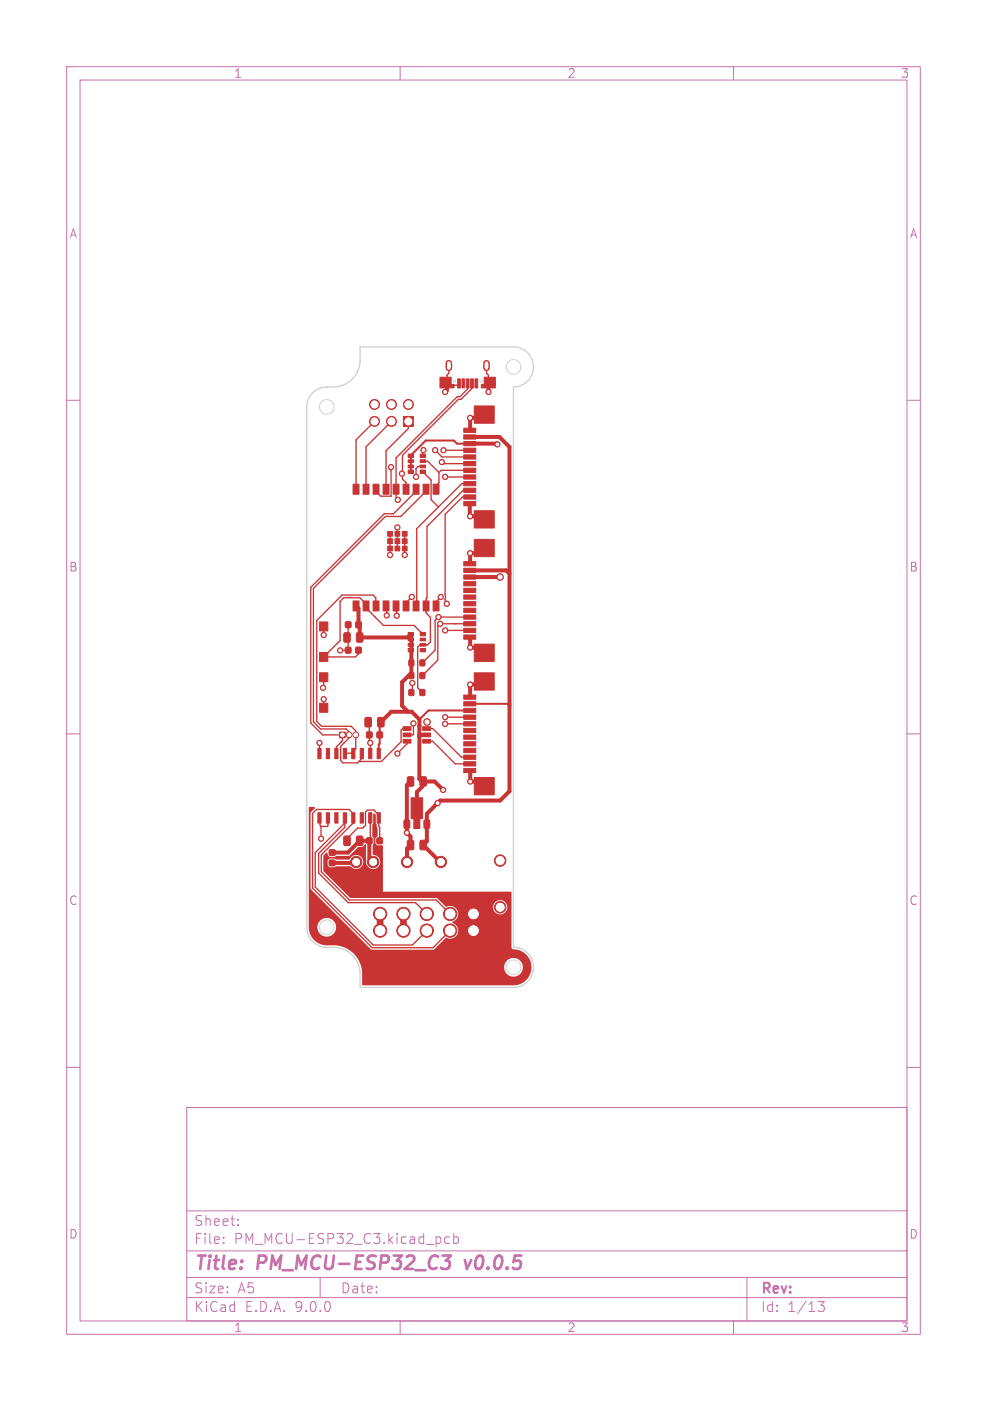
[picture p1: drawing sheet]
<svg xmlns="http://www.w3.org/2000/svg" width="148mm" height="210mm" viewBox="0 0 148 210" stroke-linecap="round" stroke-linejoin="round" font-family="sans-serif">
<defs><g id="words">
<g font-size="2.8" fill="#c872ab">
<text x="29" y="190.9">Title:</text>
<text x="38.7" y="190.9">PM_MCU-ESP32_C3</text>
<text x="70.6" y="190.9">v0.0.5</text>
</g>
<g font-size="2.1" fill="#c872ab">
<text x="29" y="184">Sheet:</text>
<text x="29" y="186.7">File:</text>
<text x="35.1" y="186.7">PM_MCU-ESP32_C3.kicad_pcb</text>
<text x="29" y="196.9">KiCad</text>
<text x="29" y="194.1">Size:</text>
<text x="35.7" y="194.1">A5</text>
<text x="36.7" y="196.9">E.D.A.</text>
<text x="44.3" y="196.9">9.0.0</text>
<text x="51" y="194.1">Date:</text>
<text x="114" y="194.3">Rev:</text>
<text x="114" y="196.9">Id:</text>
<text x="118.1" y="196.9">1/13</text>
</g>
<g font-size="1.8" fill="#c872ab">
<text x="35" y="11.9">1</text>
<text x="85" y="11.9">2</text>
<text x="135" y="11.9">3</text>
<text x="10.3" y="35.9">A</text>
<text x="136.4" y="35.9">A</text>
<text x="10.3" y="85.9">B</text>
<text x="136.3" y="85.9">B</text>
<text x="10.3" y="135.9">C</text>
<text x="136.3" y="135.9">C</text>
<text x="10.3" y="185.9">D</text>
<text x="136.3" y="185.9">D</text>
<text x="35" y="199.9">1</text>
<text x="85" y="199.9">2</text>
<text x="135" y="199.9">3</text>
</g>
</g></defs>
<g fill="none" stroke="#c872ab" stroke-width=".15">
<path d="M10 10h128v190h-128zM12 12h124v186h-124zM60 10v2M110 10v2M10 60h2M136 60h2M10 110h2M136 110h2M10 160h2M28 166h108v32h-108zM136 160h2M28 194.5h108"/>
<path d="M28 191.5h108M28 187.5h108M28 181.5h108M33.5 186.3v.1M33.5 185.5v.1M35.7 183.6v.1M35.7 182.8v.1M48 191.5v3M60 198v2M65.5 185.4l.5 .1 .1 .2-.1 .6-.2 .1h-.3M67.4 185.5l-.4-.1-.3 .3v.4l.1 .2h.6M68 185.5l.5-.1 .2 .3v.4l-.1 .2h-.6"/>
<path d="M68 184.9v1.5M110 198v2M112 191.5v6.5M122.7 195.1h.9l-.5 .6a.41 .41 0 0 1 .5 .3v.3l-.1 .2h-.8"/>
</g>
<path d="M66.4 188.2h1.2l-.8 .8h.3l.3 .2v.6l-.4 .4h-.6M69.7 188.9l.3 1.3" fill="none" stroke="#c872ab" stroke-width=".4"/>
<g fill="#c83434" stroke="#c83434" stroke-width=".15">
<path d="M69.5 75.2h1.8v.6h-1.8z"/>
<path d="M69.5 74.2h1.8v.6h-1.8z"/>
<path d="M69.5 73.2h1.8v.6h-1.8z"/>
<path d="M69.5 72.2h1.8v.6h-1.8z"/>
<path d="M69.5 71.2h1.8v.6h-1.8z"/>
<path d="M69.5 70.2h1.8v.6h-1.8z"/>
<path d="M69.5 69.2h1.8v.6h-1.8z"/>
<path d="M69.5 68.2h1.8v.6h-1.8z"/>
<path d="M69.5 67.2h1.8v.6h-1.8z"/>
<path d="M69.5 66.2h1.8v.6h-1.8z"/>
<path d="M69.5 65.2h1.8v.6h-1.8z"/>
<path d="M69.5 64.2h1.8v.6h-1.8z"/>
<path d="M71.1 76.6h3v2.5h-3z"/>
<path d="M71.1 60.9h3v2.5h-3z"/>
<path d="M69.5 95.2h1.8v.6h-1.8z"/>
<path d="M69.5 94.2h1.8v.6h-1.8z"/>
<path d="M69.5 93.2h1.8v.6h-1.8z"/>
<path d="M69.5 92.2h1.8v.6h-1.8z"/>
<path d="M69.5 91.2h1.8v.6h-1.8z"/>
<path d="M69.5 90.2h1.8v.6h-1.8z"/>
<path d="M69.5 89.2h1.8v.6h-1.8z"/>
<path d="M69.5 88.2h1.8v.6h-1.8z"/>
<path d="M69.5 87.2h1.8v.6h-1.8z"/>
<path d="M69.5 86.2h1.8v.6h-1.8z"/>
<path d="M69.5 85.2h1.8v.6h-1.8z"/>
<path d="M69.5 84.2h1.8v.6h-1.8z"/>
<path d="M71.1 96.6h3v2.5h-3z"/>
<path d="M71.1 80.9h3v2.5h-3z"/>
<path d="M47.9 93.2h1.3v1.4h-1.3z"/>
<path d="M47.9 97.8h1.3v1.3h-1.3z"/>
<path d="M52.9 90.1h.9v1.5h-.9z"/>
<path d="M54.4 90.1h.9v1.5h-.9z"/>
<path d="M55.9 90.1h.9v1.5h-.9z"/>
<path d="M57.4 90.1h.9v1.5h-.9z"/>
<path d="M58.9 90.1h.9v1.5h-.9z"/>
<path d="M60.4 90.1h.9v1.5h-.9z"/>
<path d="M61.9 90.1h.9v1.5h-.9z"/>
<path d="M63.4 90.1h.9v1.5h-.9z"/>
<path d="M64.9 90.1h.9v1.5h-.9z"/>
<path d="M64.9 72.6h.9v1.5h-.9z"/>
<path d="M63.4 72.6h.9v1.5h-.9z"/>
<path d="M61.9 72.6h.9v1.5h-.9z"/>
<path d="M60.4 72.6h.9v1.5h-.9z"/>
<path d="M58.9 72.6h.9v1.5h-.9z"/>
<path d="M57.4 72.6h.9v1.5h-.9z"/>
<path d="M55.9 72.6h.9v1.5h-.9z"/>
<path d="M54.4 72.6h.9v1.5h-.9z"/>
<path d="M52.9 72.6h.9v1.5h-.9z"/>
<path d="M58.1 81.9h.7v.7h-.7z"/>
<path d="M59.2 81.9h.7v.7h-.7z"/>
<path d="M60.3 81.9h.7v.7h-.7z"/>
<path d="M58.1 80.8h.7v.7h-.7z"/>
<path d="M59.2 80.8h.7v.7h-.7z"/>
<path d="M60.3 80.8h.7v.7h-.7z"/>
<path d="M58.1 79.7h.7v.7h-.7z"/>
<path d="M59.2 79.7h.7v.7h-.7z"/>
<path d="M60.3 79.7h.7v.7h-.7z"/>
<path d="M56.6 109.8h.7v.8h-.7z"/>
<path d="M55 109.8h.8v.8h-.8z"/>
<path d="M53.4 97.1h.7v.8h-.7z"/>
<path d="M51.8 97.1h.8v.8h-.8z"/>
<path d="M60.5 62.4h1.5v1.5h-1.5z"/>
<path d="M60.6 123l.6-.1 .2 .1 .1 1-.2 .2h-.5l-.2-.1z"/>
<path d="M61.6 119.6h1.8v3.1h-.4v1.5h-.9v-1.5h-.5z"/>
<path d="M63.6 123l.6-.1 .2 .1 .1 1-.2 .2h-.5l-.2-.1z"/>
<path d="M71.2 56.8h.4v1.3h-.4z"/>
<path d="M70.6 56.8h.4v1.3h-.4z"/>
<path d="M69.9 56.8h.4v1.3h-.4z"/>
<path d="M69.3 56.8h.4v1.3h-.4z"/>
<path d="M72.6 56.5h1.7v1.1h-1.7z"/>
<path d="M72.2 57.6h2.1v.5h-2.1z"/>
<path d="M68.6 56.8h.4v1.3h-.4z"/>
<path d="M66 57.6h2.1v.5h-2.1z"/>
<path d="M66 56.5h1.7v1.1h-1.7z"/>
<path d="M53.4 93.2h.7v.9h-.7z"/>
<path d="M51.8 93.2h.8v.9h-.8z"/>
<path d="M61.2 94.8h.8v.5h-.8z"/>
<path d="M61.2 95.7h.8v.4h-.8z"/>
<path d="M61.2 96.5h.8v.4h-.8z"/>
<path d="M61.2 97.2h.8v.5h-.8z"/>
<path d="M63 97.2h.8v.5h-.8z"/>
<path d="M63 96.5h.8v.4h-.8z"/>
<path d="M63 95.7h.8v.4h-.8z"/>
<path d="M63 94.8h.8v.5h-.8z"/>
<path d="M63 126l.7-.1 .2 .2 .1 1-.2 .3h-.6l-.2-.2z"/>
<path d="M61.1 126l.7-.1 .2 .2 .1 1-.2 .3h-.6l-.2-.2z"/>
<path d="M56.6 112.2h.4v1.5h-.4z"/>
<path d="M55.3 112.2h.5v1.5h-.5z"/>
<path d="M54 112.2h.5v1.5h-.5z"/>
<path d="M52.7 112.2h.5v1.5h-.5z"/>
<path d="M51.5 112.2h.5v1.5h-.5z"/>
<path d="M50.2 112.2h.5v1.5h-.5z"/>
<path d="M48.9 112.2h.5v1.5h-.5z"/>
<path d="M47.7 112.2h.4v1.5h-.4z"/>
<path d="M47.7 121.8h.4v1.6h-.4z"/>
<path d="M48.9 121.8h.5v1.6h-.5z"/>
<path d="M50.2 121.8h.5v1.6h-.5z"/>
<path d="M51.5 121.8h.5v1.6h-.5z"/>
<path d="M52.7 121.8h.5v1.6h-.5z"/>
<path d="M54 121.8h.5v1.6h-.5z"/>
<path d="M55.3 121.8h.5v1.6h-.5z"/>
<path d="M56.6 121.8h.4v1.6h-.4z"/>
<path d="M69.5 115.2h1.8v.6h-1.8z"/>
<path d="M69.5 114.2h1.8v.6h-1.8z"/>
<path d="M69.5 113.2h1.8v.6h-1.8z"/>
<path d="M69.5 112.2h1.8v.6h-1.8z"/>
<path d="M69.5 111.2h1.8v.6h-1.8z"/>
<path d="M69.5 110.2h1.8v.6h-1.8z"/>
<path d="M69.5 109.2h1.8v.6h-1.8z"/>
<path d="M69.5 108.2h1.8v.6h-1.8z"/>
<path d="M69.5 107.2h1.8v.6h-1.8z"/>
<path d="M69.5 106.2h1.8v.6h-1.8z"/>
<path d="M69.5 105.2h1.8v.6h-1.8z"/>
<path d="M69.5 104.2h1.8v.6h-1.8z"/>
<path d="M71.1 116.6h3v2.5h-3z"/>
<path d="M71.1 100.9h3v2.5h-3z"/>
<path d="M61.3 98.9h.7v.9h-.7z"/>
<path d="M63 98.9h.7v.9h-.7z"/>
<path d="M51.6 125.4l.7-.1 .2 .2v1l-.1 .2-.6 .1-.2-.2z"/>
<path d="M53.5 125.4l.7-.1 .2 .2v1l-.1 .2-.6 .1-.2-.2z"/>
<path d="M60.5 108.9h1.1v.6h-1.1z"/>
<path d="M60.5 109.9h1.1v.5h-1.1z"/>
<path d="M60.5 110.8h1.1v.6h-1.1z"/>
<path d="M63.4 110.8h1.2v.6h-1.2z"/>
<path d="M63.4 109.9h1.2v.5h-1.2z"/>
<path d="M63.4 108.9h1.2v.6h-1.2z"/>
<path d="M56.6 125.6h.7v.8h-.7z"/>
<path d="M55 125.6h.8v.8h-.8z"/>
<path d="M56.7 107.6l.7-.1 .2 .2v1l-.1 .3h-.6l-.3-.2z"/>
<path d="M54.8 107.6l.7-.1 .2 .2v1l-.1 .3h-.6l-.3-.2z"/>
<path d="M61.3 100.9h.7v.8h-.7z"/>
<path d="M63 100.9h.7v.8h-.7z"/>
<path d="M63 116.5l.7-.1 .2 .2 .1 1-.2 .3h-.6l-.2-.2z"/>
<path d="M61.1 116.5l.7-.1 .2 .2 .1 1-.2 .3h-.6l-.2-.2z"/>
<path d="M53.5 94.9l.7-.1 .2 .2v1l-.1 .3h-.6l-.2-.2z"/>
<path d="M51.6 94.9l.7-.1 .2 .2v1l-.1 .3h-.6l-.2-.2z"/>
<path d="M47.9 105.4h1.3v1.4h-1.3z"/>
<path d="M47.9 100.9h1.3v1.3h-1.3z"/>
<path d="M50.9 109.7h.9v.9h-.9z"/>
<path d="M61.3 103.4h.7v.8h-.7z"/>
<path d="M63 103.4h.7v.8h-.7z"/>
<path d="M61.2 68.1h.8v.5h-.8z"/>
<path d="M61.2 68.9h.8v.4h-.8z"/>
<path d="M61.2 69.7h.8v.4h-.8z"/>
<path d="M61.2 70.5h.8v.5h-.8z"/>
<path d="M63 70.5h.8v.5h-.8z"/>
<path d="M63 69.7h.8v.4h-.8z"/>
<path d="M63 68.9h.8v.4h-.8z"/>
<path d="M63 68.1h.8v.5h-.8z"/>
<path d="M49.4 129h.8v.7h-.8z"/>
<path d="M49.4 127.4h.8v.8h-.8z"/>
<circle cx="58.7" cy="63.2" r=".75"/>
<circle cx="56.2" cy="63.2" r=".75"/>
<circle cx="61.2" cy="60.6" r=".75"/>
<circle cx="58.7" cy="60.6" r=".75"/>
<circle cx="56.2" cy="60.6" r=".75"/>
<circle cx="57" cy="137" r="1"/>
<circle cx="60.5" cy="137" r="1"/>
<circle cx="64" cy="137" r="1"/>
<circle cx="67.5" cy="137" r="1"/>
<circle cx="71" cy="137" r="1"/>
<circle cx="57" cy="139.5" r="1"/>
<circle cx="60.5" cy="139.5" r="1"/>
<circle cx="64" cy="139.5" r="1"/>
<circle cx="67.5" cy="139.5" r="1"/>
<circle cx="71" cy="139.5" r="1"/>
<circle cx="75" cy="136" r=".86"/>
<circle cx="52.3" cy="110.2" r=".42"/>
<circle cx="53.3" cy="110.2" r=".42"/>
<circle cx="53.4" cy="129.2" r=".85"/>
<circle cx="56" cy="129.2" r=".85"/>
<circle cx="61" cy="129.2" r=".85"/>
<circle cx="66.1" cy="129.2" r=".85"/>
<circle cx="75" cy="129" r=".86"/>
<circle cx="58" cy="92.3" r=".4"/>
<circle cx="66" cy="93.5" r=".4"/>
<circle cx="59.5" cy="92.3" r=".4"/>
<circle cx="65.7" cy="92.5" r=".4"/>
<circle cx="66.7" cy="108.5" r=".4"/>
<circle cx="59.7" cy="74.9" r=".4"/>
<circle cx="60.3" cy="71" r=".4"/>
<circle cx="66.7" cy="107.5" r=".4"/>
<circle cx="70.5" cy="62.6" r=".4"/>
<circle cx="51" cy="97.5" r=".4"/>
<circle cx="59.6" cy="79.1" r=".4"/>
<circle cx="70.5" cy="102.6" r=".4"/>
<circle cx="47.9" cy="111.4" r=".4"/>
<circle cx="48.5" cy="104.8" r=".4"/>
<circle cx="70.5" cy="77.4" r=".4"/>
<circle cx="70.5" cy="82.9" r=".4"/>
<circle cx="60.7" cy="83.2" r=".4"/>
<circle cx="61" cy="124.8" r=".4"/>
<circle cx="48.5" cy="95.2" r=".4"/>
<circle cx="66.1" cy="89.5" r=".4"/>
<circle cx="55.5" cy="111.4" r=".4"/>
<circle cx="66.7" cy="58.8" r=".4"/>
<circle cx="58.5" cy="83.2" r=".4"/>
<circle cx="70.5" cy="97.1" r=".4"/>
<circle cx="73.3" cy="58.7" r=".4"/>
<circle cx="62" cy="108.4" r=".4"/>
<circle cx="70.5" cy="117.2" r=".4"/>
<circle cx="74.6" cy="66.6" r=".4"/>
<circle cx="75" cy="86.5" r=".5"/>
<circle cx="66.4" cy="118.4" r=".4"/>
<circle cx="66.3" cy="69.3" r=".4"/>
<circle cx="66.5" cy="67.5" r=".4"/>
<circle cx="65.3" cy="67.5" r=".4"/>
<circle cx="66.7" cy="71.5" r=".4"/>
<circle cx="58.6" cy="70" r=".4"/>
<circle cx="62.4" cy="71.5" r=".4"/>
<circle cx="59.6" cy="113" r=".4"/>
<circle cx="61.8" cy="89.5" r=".4"/>
<circle cx="67" cy="90.5" r=".4"/>
<circle cx="66.7" cy="94.5" r=".4"/>
<circle cx="48.1" cy="125.7" r=".4"/>
<circle cx="63.5" cy="67.5" r=".4"/>
<circle cx="61.8" cy="102.4" r=".4"/>
<circle cx="48.4" cy="103.1" r=".4"/>
<circle cx="65.6" cy="120.4" r=".4"/>
<circle cx="64" cy="108.2" r=".5"/>
</g>
<path d="M67.3 54.4v.7M73 54.4v.7M57 137v2.5M60.5 137v2.5" fill="none" stroke="#c83434" stroke-width="1"/>
<g fill="none" stroke="#c83434" stroke-width=".2">
<path d="M66.8 57.1l.7 .6h1.1l.2-.2M67.3 54.8v1.1l-.3 .3v1.1M70.1 57.5v.8l-1.1 1.2h-.4l-9.2 9.1v6.1l.3 .2M70.8 57.5v.7l-1.7 1.7h-.4l-8.3 8.4v3.5l.5 .5v1M73 54.8v1.1l.2 .3v1.1M56.2 63.2l-2.8 2.7v7.4M56.4 73.3v.4l.7 .7h1.5M58.6 70h.1M58.6 74.4h.1M58.6 70v4.4M58.7 63.2l-3.8 3.8v6.3M59.6 79.1v3.1"/>
<path d="M60.3 71l.1 .1M61.2 63.2v1l-3.3 3.4v5.7M62.4 73.3v.3l-3.4 3.4h-1.4l-11 11v20.4l1.8 1.8h2.9v.8l-.9 1v.9M63.4 69.1h.7l1.7 1.7M63.4 69.9h-.7l-.3 .3v1.3M63.4 70.7l1.2 1.3v2.9l1.1 1.1M63.5 67.5l-.1 .1v.7M63.9 73.3v.3l-3.8 3.8h-2.3l-10.8 10.8v20l1.1 1.1h3.8l.4 .4v.9l-1.2 1.3v2.1l.3 .4h2.2l.7-.7v-.8M65.2 67.5l1.1 1h4.1M65.8 70.8v1.6l-.4 .4v.5M66.3 69.3l.2 .2h3.9M66.5 67.5h3.9"/>
<path d="M66.7 71.5h.1M66.8 71.5h3.6M70.4 70.5h-4.3l-.3 .3M70.4 73.5h-1l-5.4 5.4v10.7l-.1 .2v2.1l.6 .6v3.7l-.4 .5h-1.1l-.4 .3v6.1l.7 .7M70.4 74.5h-1.1l-2.6 2.6v13.2l.3 .2M70.4 72.5h-1.2l-6.7 6.7v12M70.5 62.6l-.1 .1M72.6 76.9l-.5 .5M48.5 93.9v1.3M52.2 93.7v3.8h-1.2M56.3 92.5h.1M56.4 90.8l-.1-1.2-.4-.4h-4.6l-3.8 3.8v15.1l.7 .8h4.5l.7 .7v2.6l-.7 .7"/>
<path d="M57.9 90.8l.1 .1v1.4M58.5 80v3.2M59.4 90.8l.1 1.5M60.7 80v3.2M61.8 89.5l-.9 .8v.5M62.4 90.8h.1M63.4 95.1l-1.3-1.3h-4.6l-2.6-2.7v-.6l-.9-.9h-2.5l-.5 .6v5.8l-2.5 2.5h4.8l.5-.5v-.5M65.7 92.5l-.5 .5v4.5l-1.9 1.9M65.8 92.5h.1M65.8 92.5h4.6M66.1 89.5l-.7 .7v.6M66.7 94.5l3.8 .1"/>
<path d="M68.2 93.5h.1M70.5 82.9l-.1 .1M70.5 97.1h.1M71.3 93.5h-5.3l-.4 .4v5.1l-2.3 2.3M47.9 111.4v1.5M48.5 101.5v1.5l-.1 .1M48.5 104.8v1.3M51.1 111.3h.1M51.5 111.4h.1M51.7 112.9h1.3M51.7 112.9h.1M53 112.9h.1"/>
<path d="M53.8 114.1h.1M55.4 107.6v3.6l.1 .2v1.5M61 109.2h-.6l-.3 .3v1.7l-2.9 2.9h-3.4M61 111.1v.4l-1.4 1.5M61.7 117.1v.2M61.8 102.4v1.3l-.1 .1M62 108.4v1.7l-1 .1M64 109.2h.9l4.3 4.3h1.2M64 111.1h.9l3.4 3.4h2.1M66.7 108.5h3.7M66.7 107.5h3.7M70.4 108.5h.1"/>
<path d="M70.4 105.5l-.2 .2M70.5 102.6l-.1 .1M47.9 122.7l.1 .1v.9l.1 .2M48.1 123.9v1.8M49.2 122.7v1.1l-.1 .1h-1M51.7 122.7v1.3l-3.9 3.9v3l4.4 4.4h10.1l1.7 1.7M51.7 123.4l-4.4 4.4v5.2l8.7 8.7h5.8l2.2-2.2M52 125.9v-.2l1.6-1.6h.8l.4-.4v-2l.3-.3h1l.7 .8 .1 3.8M55.5 122.7v3.2l-.1 .1M61.6 128.7l-.6 .5M67.5 137l-2.1-2.1h-13l-4.2-4.2v-2.6l4.8-4.8v-1.3l-.7-.7h-4.8l-.6 .6v11.2l8.9 9h9.1l2.6-2.6"/>
</g>
<g fill="none" stroke="#c83434" stroke-width=".6">
<path d="M67 57.9v.6l-.3 .3M73.4 57.1l-.2 .2v1.5M70.4 75.5v1.8l1.8 .1 .4 .5M70.4 66.5h4.1l.1 .1M70.4 65.5h4.5l1.5 1.5v51.6l-1.4 1.4h-9l-2 2v4.1l-.5 .6 2.5 2.5h.1M72.6 62.2l-.5 .4h-1.6l-.1 1.9M53.4 90.8l.4 .4v2.5l.1 .1v1.8h7.2l.5-.5h.1v6.2h-.4l-1 1v3.5l.9 .9M70.4 95.5l.1 1.6h1.3l.8 .8M70.4 85.5h5.5l.5 .5M70.4 86.5h4.6M70.4 86.5h.1M72.6 82.2l-.8 .7h-1.3l-.1 1.6"/>
<path d="M75 86.5h.1M57.1 108.3l1.6-1.6h3l1.2 1.1v8.9l.4 .4v.9l-.8 .7v4.8M61.6 117.1l-.6 .6v7.1l.6 .6v1.3l-.6 .5v2M63.5 117.1h1.7l1.2 1.3M64 110.2h-.9l-.2 .1M70.4 115.5l.1 1.7h1.4l.7 .7M72.6 102.2l-.4 .4h-1.7l-.1 1.9M49.8 127.8h2.4l1.7-1.8h1.5v2.6l.6 .6M53.4 129.2l-.1 .2h-3.5"/>
</g>
<g fill="none" stroke="#c83434" stroke-width=".3">
<path d="M70.4 66.5h-1.9l-.4-.5h-4.3l-2.2 2.3v2.4M61.6 99.3l.1 .1M70.4 85.5l.2 .1M56.9 107.6v3.9l-.1 .1v1.3M63 116.9l.3 .2M64 108.1v.1M70.4 106.5h-6.2l-1.3 1.3M70.4 105.5h5.8l.2 .3M53.4 129.2l-.1 .2M62.5 123.5h.1M63.5 126.7h.1M64 123.5v.4"/>
<path d="M65.6 120.4h.1"/>
</g>
<path d="M46.3 121h.8l.1 .1-.6 .8v11.3l9 9.1 9.4 .1 1.9-1.8a1.25 1.25 0 0 0 1.7-.7 1.25 1.25 0 0 0-.8-1.6l.1-.2a1.2 1.2 0 0 0 .4-2h5.6l.1 .2a1.07 1.07 0 0 0 1.7 .5 1.07 1.07 0 0 0-.3-1.8 1.07 1.07 0 0 0-1.5 1.1h-5.6a1.57 1.57 0 0 0-1.5-.2l-1.4-1.3h-12.9l-4-4v-1.5h.6l.1 .6 .2 .3h.7l.3-.1h2.1a1.08 1.08 0 0 0 1.7 0 1.08 1.08 0 0 0-.3-1.7 1.08 1.08 0 0 0-1.5 .6h-2l-.2-.1h-.7l-.2 .1-.2 .3h-.6v-.8l.4-.5 .2 .1a.44 .44 0 0 0 .4 .6l.7-.1 .2-.1h2l1.3-1.3 .7-.1 .4-.4 .1 .2v2.1a1.09 1.09 0 0 0 .8 1.4 1.09 1.09 0 0 0 1.3-.9 1.09 1.09 0 0 0-1.1-1.2v-1.4l.1-.3v-.6l-.2-.5v-1.7l.2-.2v-1.3l.1-.2 .3 .3v1.2l.2 .8v1.1l-.3 .4v.7l.3 .3h.8v.1v6.9h19.2l.1 8.3 .2 .3 .9 .1a2.7 2.7 0 0 1 1.9 3 2.7 2.7 0 0 1-2.7 2.3h-22.6l-.1-.1v-1.8l-.1-.9h21.4a1.4 1.4 0 0 0 1.9 1.4 1.4 1.4 0 0 0 .4-2.4 1.4 1.4 0 0 0-2.3 .8v.2h-21.4a4.3 4.3 0 0 0-4-3.2h-1.2a2.7 2.7 0 0 1-2.7-2.8h1.3v.2a1.4 1.4 0 0 0 2.1 1.1 1.4 1.4 0 0 0 0-2.4 1.4 1.4 0 0 0-2.1 1.1h-1.3z" fill="#c83434"/>
<g fill="#fff" stroke="#fff" stroke-width=".15">
<circle cx="58" cy="92.3" r=".2"/>
<circle cx="66" cy="93.5" r=".2"/>
<circle cx="59.5" cy="92.3" r=".2"/>
<circle cx="65.8" cy="92.5" r=".2"/>
<circle cx="66.8" cy="108.5" r=".2"/>
<circle cx="59.7" cy="74.9" r=".2"/>
<circle cx="60.3" cy="71" r=".2"/>
<circle cx="66.8" cy="107.5" r=".2"/>
<circle cx="70.5" cy="62.6" r=".2"/>
<circle cx="51" cy="97.5" r=".2"/>
<circle cx="59.6" cy="79.1" r=".2"/>
<circle cx="70.5" cy="102.6" r=".2"/>
<circle cx="47.9" cy="111.4" r=".2"/>
<circle cx="48.5" cy="104.8" r=".2"/>
<circle cx="70.5" cy="77.4" r=".2"/>
<circle cx="70.5" cy="82.9" r=".2"/>
<circle cx="60.7" cy="83.2" r=".2"/>
<circle cx="61" cy="124.8" r=".2"/>
<circle cx="48.5" cy="95.2" r=".2"/>
<circle cx="66.1" cy="89.5" r=".2"/>
<circle cx="55.5" cy="111.4" r=".2"/>
<circle cx="66.8" cy="58.8" r=".2"/>
<circle cx="58.5" cy="83.2" r=".2"/>
<circle cx="70.5" cy="97.1" r=".2"/>
<circle cx="73.2" cy="58.8" r=".2"/>
<circle cx="62" cy="108.4" r=".2"/>
<circle cx="70.5" cy="117.2" r=".2"/>
<circle cx="74.6" cy="66.6" r=".2"/>
<circle cx="75" cy="86.5" r=".3"/>
<circle cx="66.4" cy="118.4" r=".2"/>
<circle cx="66.2" cy="69.3" r=".2"/>
<circle cx="66.5" cy="67.5" r=".2"/>
<circle cx="65.2" cy="67.5" r=".2"/>
<circle cx="66.8" cy="71.5" r=".2"/>
<circle cx="58.6" cy="70" r=".2"/>
<circle cx="62.4" cy="71.5" r=".2"/>
<circle cx="59.6" cy="113" r=".2"/>
<circle cx="61.8" cy="89.5" r=".2"/>
<circle cx="67" cy="90.5" r=".2"/>
<circle cx="66.8" cy="94.5" r=".2"/>
<circle cx="48.1" cy="125.7" r=".2"/>
<circle cx="63.5" cy="67.5" r=".2"/>
<circle cx="61.8" cy="102.4" r=".2"/>
<circle cx="48.4" cy="103.1" r=".2"/>
<circle cx="65.6" cy="120.4" r=".2"/>
<circle cx="64" cy="108.2" r=".3"/>
<circle cx="61.2" cy="63.2" r=".5"/>
<circle cx="58.7" cy="63.2" r=".5"/>
<circle cx="56.2" cy="63.2" r=".5"/>
<circle cx="61.2" cy="60.6" r=".5"/>
<circle cx="58.7" cy="60.6" r=".5"/>
<circle cx="56.2" cy="60.6" r=".5"/>
<circle cx="57" cy="137" r=".7"/>
<circle cx="60.5" cy="137" r=".7"/>
<circle cx="64" cy="137" r=".7"/>
<circle cx="67.5" cy="137" r=".7"/>
<circle cx="71" cy="137" r=".7"/>
<circle cx="57" cy="139.5" r=".7"/>
<circle cx="60.5" cy="139.5" r=".7"/>
<circle cx="64" cy="139.5" r=".7"/>
<circle cx="67.5" cy="139.5" r=".7"/>
<circle cx="71" cy="139.5" r=".7"/>
<circle cx="75" cy="136" r=".57"/>
<circle cx="51.3" cy="110.2" r=".25"/>
<circle cx="52.3" cy="110.2" r=".25"/>
<circle cx="53.3" cy="110.2" r=".25"/>
<circle cx="53.4" cy="129.2" r=".5"/>
<circle cx="56" cy="129.2" r=".5"/>
<circle cx="61" cy="129.2" r=".5"/>
<circle cx="66.1" cy="129.2" r=".5"/>
<circle cx="75" cy="129" r=".58"/>
</g>
<path d="M67.3 54.4v.7M73 54.4v.7" fill="none" stroke="#fff" stroke-width=".5"/>
<path d="M46.9 58.9a3 3 0 0 1 2.1-.9 4.3 4.3 0 0 0 4.3-1.7l.5-.9 .1-.7 .1-2.7h23a3 3 0 0 1 3 3 3 3 0 0 1-3 3v84a3 3 0 0 1 3 3 3 3 0 0 1-3 3h-23v-2a4 4 0 0 0-4-4h-1a3 3 0 0 1-3-3v-78a3 3 0 0 1 .9-2.1z" fill="none" stroke="#d0d2cd" stroke-width=".2"/>
<g fill="none" stroke="#d0d2cd" stroke-width=".15">
<circle cx="68.1" cy="57.1" r=".17"/>
<circle cx="72.1" cy="57.1" r=".17"/>
<circle cx="77" cy="55" r="1.1"/>
<circle cx="49" cy="61" r="1.1"/>
<circle cx="49" cy="139" r="1.1"/>
<circle cx="77" cy="145" r="1.1"/>
</g>
<g fill="#d0d2cd" stroke="#d0d2cd" stroke-width=".15">
<circle cx="61.2" cy="63.2" r=".5"/>
<circle cx="58.7" cy="63.2" r=".5"/>
<circle cx="56.2" cy="63.2" r=".5"/>
<circle cx="61.2" cy="60.6" r=".5"/>
<circle cx="58.7" cy="60.6" r=".5"/>
<circle cx="56.2" cy="60.6" r=".5"/>
<circle cx="57" cy="137" r=".7"/>
<circle cx="60.5" cy="137" r=".7"/>
<circle cx="64" cy="137" r=".7"/>
<circle cx="67.5" cy="137" r=".7"/>
<circle cx="71" cy="137" r=".7"/>
<circle cx="57" cy="139.5" r=".7"/>
<circle cx="60.5" cy="139.5" r=".7"/>
<circle cx="64" cy="139.5" r=".7"/>
<circle cx="67.5" cy="139.5" r=".7"/>
<circle cx="71" cy="139.5" r=".7"/>
<circle cx="75" cy="136" r=".57"/>
<circle cx="51.3" cy="110.2" r=".25"/>
<circle cx="52.3" cy="110.2" r=".25"/>
<circle cx="53.3" cy="110.2" r=".25"/>
<circle cx="53.4" cy="129.2" r=".5"/>
<circle cx="56" cy="129.2" r=".5"/>
<circle cx="61" cy="129.2" r=".5"/>
<circle cx="66.1" cy="129.2" r=".5"/>
<circle cx="75" cy="129" r=".58"/>
</g>
<path d="M67.3 54.4v.7M73 54.4v.7" fill="none" stroke="#d0d2cd" stroke-width=".5"/>
<use href="#words"/>
</svg>
